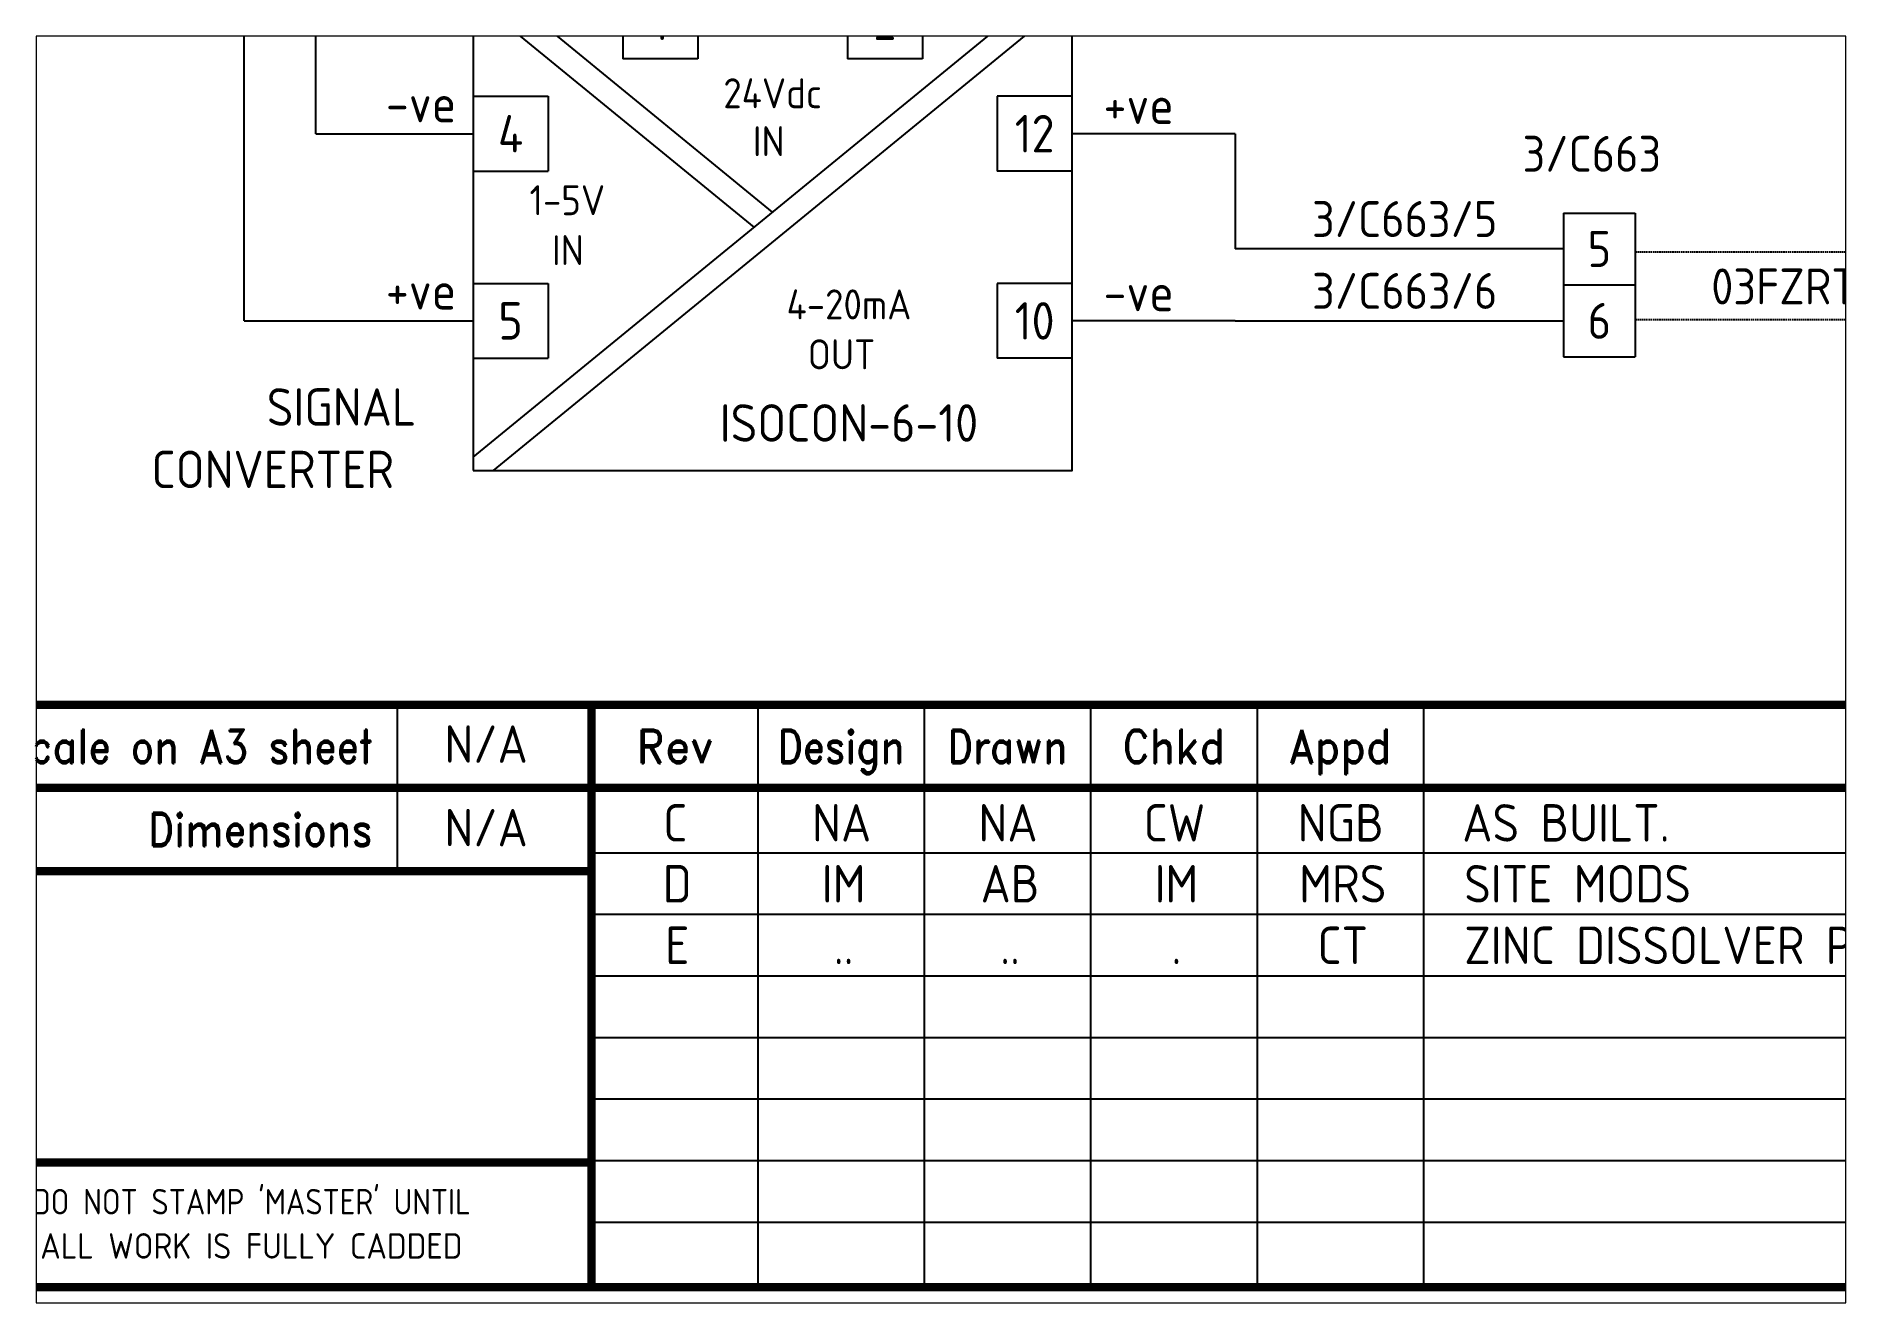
# Paper-space layout 'Layout1' of a CAD drawing. Extents: x 41 to 369, y 29 to 258.
# The model-space entities are those that its viewports show. They can reach past a viewport. Long polylines and large blocks are cut down to what shows.
import ezdxf
from ezdxf.enums import TextEntityAlignment as Align

# ---------------------------------------------------------------- set-up
doc = ezdxf.new("R2010")
doc.units = 0
doc.header["$LTSCALE"] = 0.25
doc.header["$MEASUREMENT"] = 0
doc.linetypes.add('HIDDEN2', pattern=[4.7625, 3.175, -1.5875])
for name, color, linetype in [('00-DRG_FRAME', 12, 'CONTINUOUS'), ('01-DRAW', 7, 'CONTINUOUS'), ('051-TEXT', 2, 'CONTINUOUS')]:
    doc.layers.add(name, color=color, linetype=linetype)
doc.styles.add('ISO', font='iso.shx')
doc.styles.add('ROMAND', font='ROMAND')

# ---------------------------------------------------------------- blocks, each defined once
blk = doc.blocks.new('A3-REVA')
at = {"layer": '051-TEXT', "style": 'ISO'}
for tag, p in [('DESIGNED', (292.01, 31.7)), ('A', (117.73, 27.28)), ('DES', (127.73, 27.28)), ('DRN', (137.73, 27.28)), ('CHKD', (147.73, 27.28)), ('APPD', (157.73, 27.28)), ('DATE', (256, 27.28)), ('DRAWN', (291.72, 26.77)), ('CHECKED', (291.72, 21.89)), ('APPD', (291.65, 16.79)), ('DATE', (291.92, 11.96))]:
    blk.add_attdef(tag, text='', height=2.25, dxfattribs=at).set_placement(p, align=Align.CENTER)
blk.add_attdef('DESCRIPTION', (165.03, 27.28), '', height=2.25, dxfattribs=at)
blk = doc.blocks.new('A3-REVB')
at = {"layer": '051-TEXT', "style": 'ISO'}
for tag, p in [('A', (124.85, -20.36)), ('DES', (134.85, -20.36)), ('DRN', (144.85, -20.36)), ('CHKD', (154.85, -20.36)), ('APPD', (164.85, -20.36)), ('DATE', (263.12, -20.36))]:
    blk.add_attdef(tag, text='', height=2.25, dxfattribs=at).set_placement(p, align=Align.CENTER)
blk.add_attdef('DESCRIPTION', (172.15, -20.36), '', height=2.25, dxfattribs=at)
blk = doc.blocks.new('A3-CONTRACT')
at = {"layer": '051-TEXT', "color": 41, "style": 'ISO'}
for tag, height, p in [('SCALE', 2.25, (106.71, 31.82)), ('DIMS', 2.25, (106.71, 26.8)), ('CONTRACT', 4.5, (344.94, 3.1)), ('CAD-REF', 2.25, (283.73, 1.84))]:
    blk.add_attdef(tag, text='', height=height, dxfattribs=at).set_placement(p, align=Align.CENTER)
for tag, p in [('TITLE_2', (303.86, 17.28)), ('TITLE_3', (303.79, 12.78))]:
    blk.add_attdef(tag, p, '', height=2.25, dxfattribs=at)

msp = doc.modelspace()

# ---------------------------------------------------------------- linework, layer by layer
at = {"layer": '00-DRG_FRAME'}
for p, q in [((101.01, 35.5), (101.01, 25.5)), ((122.7, 35.5), (122.7, 0.5)), ((132.7, 0.5), (132.7, 35.5)), ((142.7, 0.5), (142.7, 35.5)), ((152.7, 35.5), (152.7, 0.5)), ((162.7, 35.5), (162.7, 0.5)), ((265, 26.59), (112.7, 26.59)), ((265, 22.89), (112.7, 22.89)), ((265, 19.19), (112.7, 19.19)), ((265, 15.49), (112.7, 15.49)), ((265, 11.79), (112.7, 11.79)), ((265, 8.09), (112.7, 8.09)), ((265, 4.39), (112.7, 4.39))]:
    msp.add_line(p, q, dxfattribs=at)
at = {"layer": '00-DRG_FRAME', "const_width": 0.5}
msp.add_lwpolyline([(14.5, 0.5), (404.5, 0.5), (404.5, 271.5), (14.5, 271.5)], close=True, dxfattribs=at)
for points in [[(404.5, 35.5), (14.5, 35.5)], [(112.7, 0.5), (112.7, 35.5)], [(265, 30.5), (72.5, 30.5)], [(112.7, 25.5), (72.5, 25.5)], [(112.7, 8), (72.5, 8)]]:
    msp.add_lwpolyline(points, dxfattribs=at)
at = {"layer": '01-DRAW'}
for p, q in [((91.81, 58.57), (91.81, 116.47)), ((96.13, 69.82), (96.13, 112.15)), ((105.58, 50.38), (140.36, 78.82)), ((123.58, 65.1), (106.8, 78.82)), ((114.58, 78.82), (114.58, 74.32)), ((119.08, 78.82), (119.08, 74.32)), ((128.08, 78.82), (128.08, 74.32)), ((132.58, 78.82), (132.58, 74.32)), ((122.48, 64.2), (105.58, 78.01)), ((106.8, 49.57), (141.58, 78.01)), ((105.58, 72.07), (110.08, 72.07)), ((141.58, 72.07), (137.08, 72.07)), ((96.13, 69.82), (105.58, 69.82)), ((151.39, 69.82), (141.58, 69.82)), ((151.39, 69.82), (151.39, 62.89)), ((105.58, 67.57), (110.08, 67.57)), ((141.58, 67.57), (137.08, 67.57)), ((171.11, 65.05), (171.11, 56.41)), ((171.11, 65.05), (175.43, 65.05)), ((171.11, 65.05), (175.43, 65.05)), ((175.43, 65.05), (175.43, 56.41)), ((171.11, 62.89), (151.39, 62.89)), ((105.58, 60.82), (110.08, 60.82)), ((141.58, 60.82), (137.08, 60.82)), ((171.11, 60.73), (175.43, 60.73)), ((91.81, 58.57), (105.58, 58.57)), ((151.39, 58.57), (141.58, 58.57)), ((151.39, 58.57), (171.11, 58.57)), ((105.58, 56.32), (110.08, 56.32)), ((141.58, 56.32), (137.08, 56.32)), ((171.11, 56.41), (175.43, 56.41))]:
    msp.add_line(p, q, dxfattribs=at)
at = {"layer": '01-DRAW', "linetype": 'HIDDEN2'}
for p, q in [((175.43, 62.71), (195.8, 62.71)), ((175.43, 58.66), (195.8, 58.66))]:
    msp.add_line(p, q, dxfattribs=at)
at = {"layer": '01-DRAW'}
msp.add_lwpolyline([(105.58, 49.57), (141.58, 49.57), (141.58, 78.82), (105.58, 78.82)], close=True, dxfattribs=at)
for points in [[(119.08, 74.32), (114.58, 74.32)], [(132.58, 74.32), (128.08, 74.32)], [(110.08, 72.07), (110.08, 67.57)], [(137.08, 72.07), (137.08, 67.57)], [(110.08, 60.82), (110.08, 56.32)], [(137.08, 60.82), (137.08, 56.32)]]:
    msp.add_lwpolyline(points, dxfattribs=at)

# ---------------------------------------------------------------- block references
at = {"layer": '00-DRG_FRAME'}
ref = msp.add_blockref('A3-CONTRACT', (-0.35, 0.19), dxfattribs=at)
ref.add_attrib('SCALE', 'N/A', dxfattribs={"layer": '051-TEXT', "color": 41, "height": 2.25, "style": 'ISO'}).set_placement((106.36, 32.01), align=Align.CENTER)
ref.add_attrib('DIMS', 'N/A', dxfattribs={"layer": '051-TEXT', "color": 41, "height": 2.25, "style": 'ISO'}).set_placement((106.36, 26.99), align=Align.CENTER)
ref = msp.add_blockref('A3-REVA', (0, 0), dxfattribs=at)
ref.add_attrib('A', 'C', dxfattribs={"layer": '051-TEXT', "height": 2.25, "style": 'ISO'}).set_placement((117.73, 27.28), align=Align.CENTER)
ref.add_attrib('DES', 'NA', dxfattribs={"layer": '051-TEXT', "height": 2.25, "style": 'ISO'}).set_placement((127.73, 27.28), align=Align.CENTER)
ref.add_attrib('DRN', 'NA', dxfattribs={"layer": '051-TEXT', "height": 2.25, "style": 'ISO'}).set_placement((137.73, 27.28), align=Align.CENTER)
ref.add_attrib('CHKD', 'CW', dxfattribs={"layer": '051-TEXT', "height": 2.25, "style": 'ISO'}).set_placement((147.73, 27.28), align=Align.CENTER)
ref.add_attrib('APPD', 'NGB', dxfattribs={"layer": '051-TEXT', "height": 2.25, "style": 'ISO'}).set_placement((157.73, 27.28), align=Align.CENTER)
ref.add_attrib('DESCRIPTION', 'AS BUILT.', (165.03, 27.28), dxfattribs={"layer": '051-TEXT', "height": 2.25, "style": 'ISO'})
ref = msp.add_blockref('A3-REVB', (-7, 43.98), dxfattribs=at)
ref.add_attrib('A', 'D', dxfattribs={"layer": '051-TEXT', "height": 2.25, "style": 'ISO'}).set_placement((117.85, 23.62), align=Align.CENTER)
ref.add_attrib('DES', 'IM', dxfattribs={"layer": '051-TEXT', "height": 2.25, "style": 'ISO'}).set_placement((127.85, 23.62), align=Align.CENTER)
ref.add_attrib('DRN', 'AB', dxfattribs={"layer": '051-TEXT', "height": 2.25, "style": 'ISO'}).set_placement((137.85, 23.62), align=Align.CENTER)
ref.add_attrib('CHKD', 'IM', dxfattribs={"layer": '051-TEXT', "height": 2.25, "style": 'ISO'}).set_placement((147.85, 23.62), align=Align.CENTER)
ref.add_attrib('APPD', 'MRS', dxfattribs={"layer": '051-TEXT', "height": 2.25, "style": 'ISO'}).set_placement((157.85, 23.62), align=Align.CENTER)
ref.add_attrib('DESCRIPTION', 'SITE MODS', (165.15, 23.62), dxfattribs={"layer": '051-TEXT', "height": 2.25, "style": 'ISO'})
ref = msp.add_blockref('A3-REVB', (-7, 40.28), dxfattribs=at)
ref.add_attrib('A', 'E', dxfattribs={"layer": '051-TEXT', "height": 2.25, "style": 'ISO'}).set_placement((117.85, 19.92), align=Align.CENTER)
ref.add_attrib('DES', '..', dxfattribs={"layer": '051-TEXT', "height": 2.25, "style": 'ISO'}).set_placement((127.85, 19.92), align=Align.CENTER)
ref.add_attrib('DRN', '..', dxfattribs={"layer": '051-TEXT', "height": 2.25, "style": 'ISO'}).set_placement((137.85, 19.92), align=Align.CENTER)
ref.add_attrib('CHKD', '.', dxfattribs={"layer": '051-TEXT', "height": 2.25, "style": 'ISO'}).set_placement((147.85, 19.92), align=Align.CENTER)
ref.add_attrib('APPD', 'CT', dxfattribs={"layer": '051-TEXT', "height": 2.25, "style": 'ISO'}).set_placement((157.85, 19.92), align=Align.CENTER)
ref.add_attrib('DESCRIPTION', 'ZINC DISSOLVER PHR & MMN IMPROVEMENTS', (165.15, 19.92), dxfattribs={"layer": '051-TEXT', "height": 2.25, "style": 'ISO'})

# ---------------------------------------------------------------- texts
at = {"layer": '00-DRG_FRAME', "color": 4, "style": 'ROMAND', "width": 0.87}
for s, p in [('Scale on A3 sheet', (99.54, 32)), ('Dimensions', (99.54, 27.01))]:
    msp.add_text(s, height=2, dxfattribs=at).set_placement(p, align=Align.RIGHT)
at = {"layer": '00-DRG_FRAME', "color": 4, "style": 'ROMAND'}
msp.add_text('Rev', height=2, dxfattribs=at).set_placement((117.7, 32), align=Align.CENTER)
for s, width, p in [('Design', 0.85, (127.7, 32)), ('Drawn', 0.85, (137.7, 32)), ('Chkd', 0.9, (147.7, 32)), ('Appd', 0.9, (157.7, 32))]:
    msp.add_text(s, height=2, dxfattribs=dict(at, width=width)).set_placement(p, align=Align.CENTER)
at = {"layer": '00-DRG_FRAME', "color": 3, "style": 'ISO', "width": 0.95}
msp.add_text("DO NOT STAMP 'MASTER' UNTIL", height=1.53, dxfattribs=at).set_placement((92.25, 5.79), align=Align.MIDDLE)
at = {"layer": '00-DRG_FRAME', "color": 3, "style": 'ISO'}
msp.add_text('ALL WORK IS FULLY CADDED', height=1.53, dxfattribs=at).set_placement((92.25, 2.98), align=Align.MIDDLE_CENTER)
at = {"layer": '01-DRAW', "style": 'ISO'}
for s, height, p in [('1', 2.25, (116.83, 76.57)), ('2', 2.25, (130.33, 76.57)), ('24Vdc', 1.8, (123.58, 72.25)), ('4', 2.25, (107.83, 69.82)), ('12', 2.25, (139.33, 69.82)), ('IN', 1.8, (123.35, 69.37)), ('5', 2.25, (107.83, 58.57)), ('10', 2.25, (139.33, 58.57))]:
    msp.add_text(s, height=height, dxfattribs=at).set_placement(p, align=Align.MIDDLE)
for s, height, p in [('1L+1', 1.8, (174.56, 76.05)), ('1-5V', 1.8, (108.97, 64.92)), ('IN', 1.8, (110.32, 61.92)), ('SIGNAL', 2.25, (93.18, 52.27)), ('CONVERTER', 2.25, (86.25, 48.52))]:
    msp.add_text(s, height=height, dxfattribs=at).set_placement(p)
for s, p in [('-ve', (104.56, 70.5)), ('+ve', (147.69, 70.4)), ('+ve', (104.56, 59.25)), ('-ve', (147.69, 59.15))]:
    msp.add_text(s, height=2.25, dxfattribs=at).set_placement(p, align=Align.RIGHT)
for s, height, p in [('3/C663', 2.16, (172.82, 67.53)), ('3/C663/5', 2.16, (161.57, 63.61)), ('5', 2.16, (173.27, 61.81)), ('3/C663/6', 2.16, (161.57, 59.29)), ('03FZRT03619', 2.16, (187.62, 59.56)), ('4-20mA', 1.8, (128.17, 58.66)), ('6', 2.16, (173.27, 57.49)), ('OUT', 1.8, (127.72, 55.66)), ('ISOCON-6-10', 2.25, (128.17, 51.31))]:
    msp.add_text(s, height=height, dxfattribs=at).set_placement(p, align=Align.CENTER)

psp = doc.layouts.get("Layout1")

# ---------------------------------------------------------------- viewports
at = {"layer": '00-DRG_FRAME'}
psp.add_viewport(center=(205.05, 143.5), size=(328.08, 229.5991), view_center_point=(133.7, 37.62), view_height=76.1155, dxfattribs=at)

doc.saveas('drawing.dxf')
